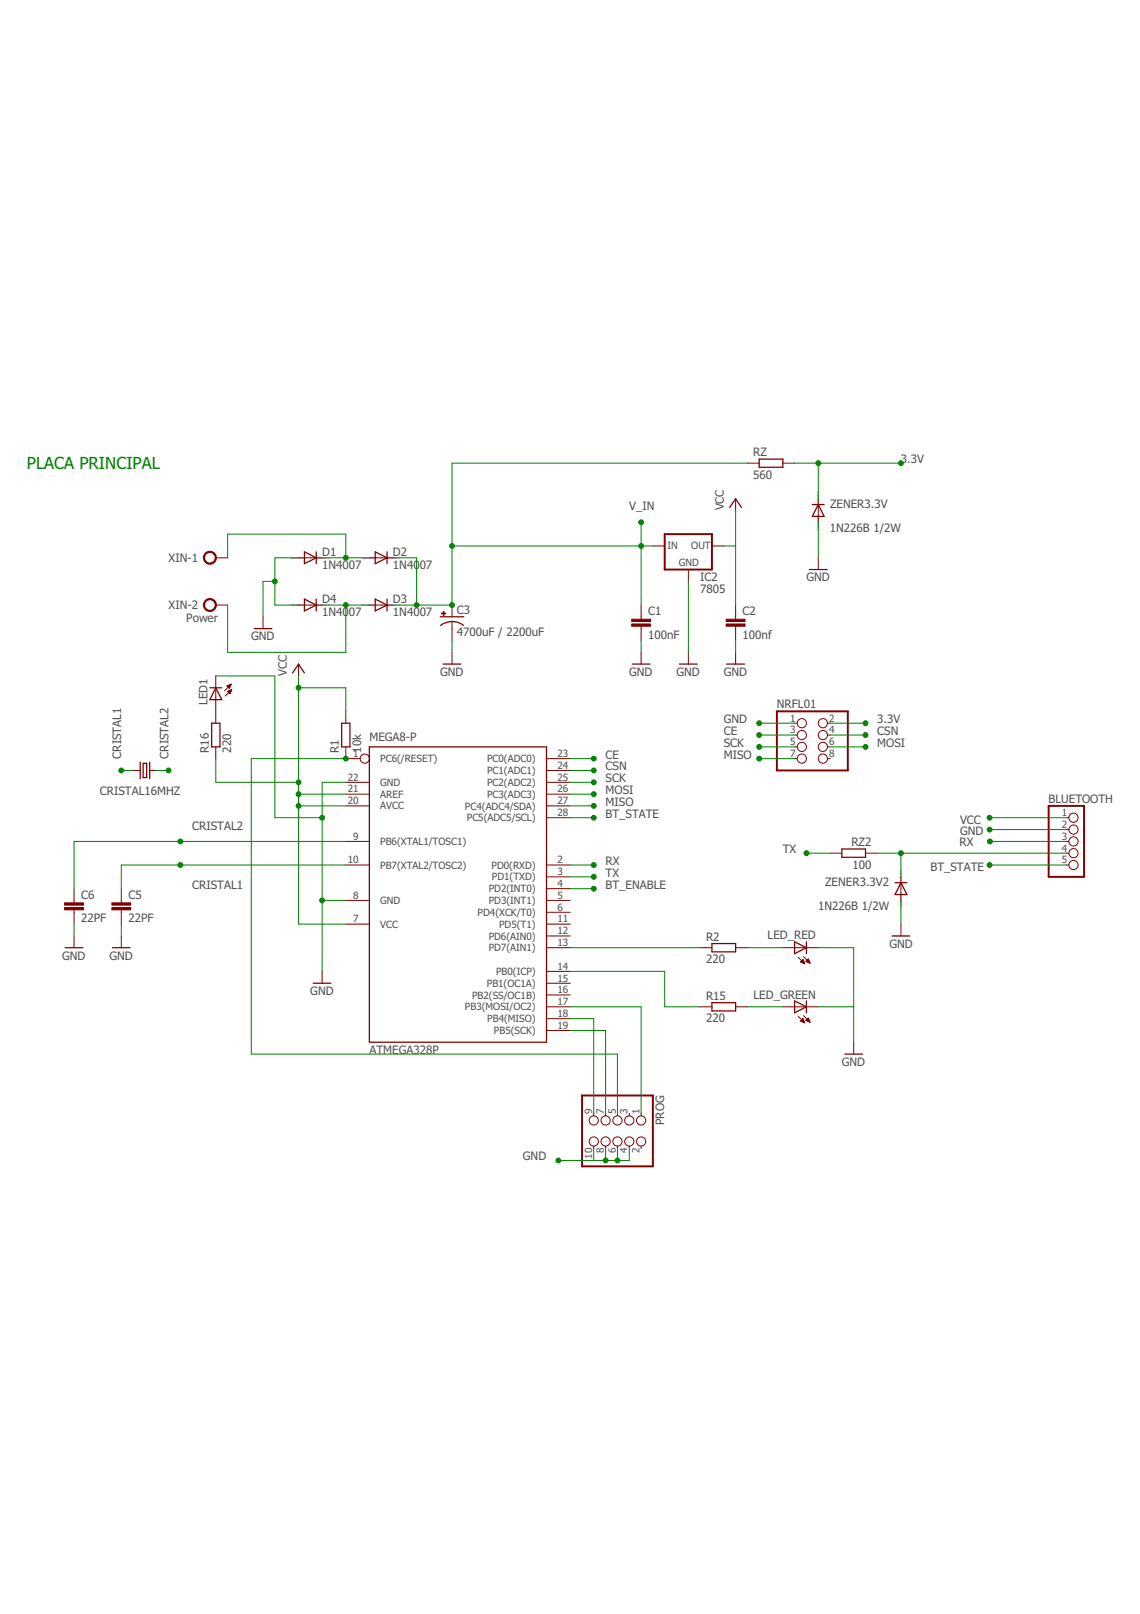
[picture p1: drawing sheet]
<svg xmlns="http://www.w3.org/2000/svg" width="210mm" height="297mm" viewBox="0 0 210 297" stroke-linecap="round" stroke-linejoin="round" font-family="sans-serif">
<defs><g id="words">
<text font-size="3.1" fill="#008000" x="4.9" y="86.3">PLACA PRINCIPAL</text>
<g font-size="2.1" fill="#505050">
<text x="138.7" y="84">RZ</text>
<text x="138.7" y="88.1">560</text>
<text x="165.9" y="85.2">3.3V</text>
<text x="115.9" y="93.9">V_IN</text>
<text x="133.3" y="93.9" transform="rotate(-90 133.3 93.9)">VCC</text>
<text x="152.8" y="93.5">ZENER3.3V</text>
<text x="152.8" y="97.8">1N226B 1/2W</text>
<text x="31.1" y="103.4">XIN-1</text>
<text x="59.3" y="104.6">1N4007</text>
<text x="59.3" y="102.2">D1</text>
<text x="72.4" y="104.6">1N40</text>
<text x="72.4" y="102.2">D2</text>
<text x="77.3" y="104.6">07</text>
<text x="128.9" y="107">IC2</text>
<text x="148.5" y="107">GND</text>
<text x="31.1" y="112.1">XIN-2</text>
<text x="59.3" y="113.3">1N40</text>
<text x="59.3" y="110.9">D4</text>
<text x="64.2" y="113.3">07</text>
<text x="72.4" y="113.3">1N4007</text>
<text x="72.4" y="110.9">D3</text>
<text x="84.1" y="113">C3</text>
<text x="119.3" y="113.2">C1</text>
<text x="128.9" y="109.2">7805</text>
<text x="136.7" y="113.2">C2</text>
<text x="34.3" y="114.5">Power</text>
<text x="46.3" y="117.9">GND</text>
<text x="84.1" y="117.1">4700uF / 2200uF</text>
<text x="119.3" y="117.5">100nF</text>
<text x="136.7" y="117.5">100nf</text>
<text x="52.8" y="124.4" transform="rotate(-90 52.8 124.4)">VCC</text>
<text x="81.1" y="124.4">GND</text>
<text x="115.9" y="124.4">GND</text>
<text x="124.6" y="124.4">GND</text>
<text x="133.3" y="124.4">GND</text>
<text x="38.2" y="129.7" transform="rotate(-90 38.2 129.7)">LED1</text>
<text x="143" y="130.4">NRFL01</text>
<text x="68" y="136.4">MEGA8-P</text>
<text x="133.3" y="133.1">GND</text>
<text x="133.3" y="135.3">CE</text>
<text x="133.3" y="137.4">SCK</text>
<text x="161.5" y="133.1">3.3V</text>
<text x="161.5" y="135.3">CSN</text>
<text x="161.5" y="137.4">MOSI</text>
<text x="22.3" y="139.6" transform="rotate(-90 22.3 139.6)">CRISTAL1</text>
<text x="31" y="139.6" transform="rotate(-90 31 139.6)">CRISTAL2</text>
<text x="38.5" y="138.5" transform="rotate(-90 38.5 138.5)">R16</text>
<text x="42.6" y="138.5" transform="rotate(-90 42.6 138.5)">220</text>
<text x="62.4" y="138.5" transform="rotate(-90 62.4 138.5)">R1</text>
<text x="66.5" y="138.5" transform="rotate(-90 66.5 138.5)">10k</text>
<text x="111.5" y="139.6">CE</text>
<text x="111.5" y="144">SCK</text>
<text x="111.5" y="141.8">CSN</text>
<text x="133.3" y="139.6">MISO</text>
<text x="18.4" y="146.4">CRISTAL16MHZ</text>
<text x="111.5" y="148.3">MISO</text>
<text x="111.5" y="146.1">MOSI</text>
<text x="193.1" y="147.8">BLUETOOTH</text>
<text x="35.4" y="152.7">CRISTAL2</text>
<text x="111.5" y="150.5">BT_STATE</text>
<text x="156.8" y="155.7">RZ2</text>
<text x="176.7" y="155.7">RX</text>
<text x="176.8" y="151.6">VCC</text>
<text x="176.8" y="153.8">GND</text>
<text x="111.5" y="159.2">RX</text>
<text x="111.5" y="161.4">TX</text>
<text x="144.1" y="157">TX</text>
<text x="157" y="159.9">100</text>
<text x="171.3" y="160.3">BT_STATE</text>
<text x="14.9" y="165.4">C6</text>
<text x="23.6" y="165.4">C5</text>
<text x="35.4" y="163.5">CRISTAL1</text>
<text x="111.5" y="163.5">BT_ENABLE</text>
<text x="150.7" y="167.4">1N226B 1/2W</text>
<text x="151.9" y="163.1">ZENER3.3V2</text>
<text x="14.9" y="169.7">22PF</text>
<text x="23.6" y="169.7">22PF</text>
<text x="130" y="173.1">R2</text>
<text x="141.3" y="172.9">LED_RED</text>
<text x="11.5" y="176.6">GND</text>
<text x="20.2" y="176.6">GND</text>
<text x="130" y="177.3">220</text>
<text x="163.8" y="174.4">GND</text>
<text x="57.1" y="183.1">GND</text>
<text x="130" y="184">R15</text>
<text x="138.8" y="183.8">LED_GREEN</text>
<text x="130" y="188.1">220</text>
<text x="68" y="194">ATMEGA328P</text>
<text x="155" y="196.2">GND</text>
<text x="122.3" y="207" transform="rotate(-90 122.3 207)">PROG</text>
<text x="96.3" y="213.6">GND</text>
</g>
<g font-size="1.8" fill="#505050">
<text x="122.9" y="101">IN</text>
<text x="127.3" y="101">OUT</text>
<text x="125" y="104.2">GND</text>
<text x="145.5" y="132.8">1</text>
<text x="145.5" y="135">3</text>
<text x="145.5" y="137.1">5</text>
<text x="152.7" y="132.8">2</text>
<text x="152.7" y="135">4</text>
<text x="152.7" y="137.1">6</text>
<text x="64" y="143.7">22</text>
<text x="65" y="139.3">1</text>
<text x="70" y="140.3">PC6(/RESET)</text>
<text x="89.7" y="142.5">PC1(ADC1)</text>
<text x="89.7" y="140.3">PC0(ADC0)</text>
<text x="102.6" y="143.7">25</text>
<text x="102.6" y="141.5">24</text>
<text x="102.6" y="139.3">23</text>
<text x="145.5" y="139.3">7</text>
<text x="152.7" y="139.3">8</text>
<text x="64" y="145.8">21</text>
<text x="64" y="148">20</text>
<text x="70" y="144.6">GND</text>
<text x="70" y="146.8">AREF</text>
<text x="70" y="149">AVCC</text>
<text x="85.6" y="149">PC4(ADC4/SDA)</text>
<text x="89.7" y="146.8">PC3(ADC3)</text>
<text x="89.7" y="144.6">PC2(ADC2)</text>
<text x="102.6" y="148">27</text>
<text x="102.6" y="145.8">26</text>
<text x="65" y="154.5">9</text>
<text x="70" y="155.5">PB6(XTAL1/TOSC1)</text>
<text x="86" y="151.2">PC5(ADC5/SCL)</text>
<text x="102.6" y="150.2">28</text>
<text x="195.5" y="150.2">1</text>
<text x="195.5" y="152.4">2</text>
<text x="195.5" y="154.5">3</text>
<text x="64" y="158.9">10</text>
<text x="70" y="159.9">PB7(XTAL2/TOSC2)</text>
<text x="90.5" y="159.9">PD0(RXD)</text>
<text x="102.6" y="161.1">3</text>
<text x="102.6" y="158.9">2</text>
<text x="195.5" y="156.7">4</text>
<text x="195.5" y="158.9">5</text>
<text x="65" y="165.4">8</text>
<text x="70" y="166.4">GND</text>
<text x="90" y="166.4">PD3(INT1)</text>
<text x="90" y="164.2">PD2(INT0)</text>
<text x="90.6" y="162">PD1(TXD)</text>
<text x="102.6" y="167.6">6</text>
<text x="102.6" y="165.4">5</text>
<text x="102.6" y="163.2">4</text>
<text x="65" y="169.8">7</text>
<text x="70" y="170.7">VCC</text>
<text x="87.9" y="168.6">PD4(XCK/T0)</text>
<text x="90" y="172.9">PD6(AIN0)</text>
<text x="91.9" y="170.7">PD5(T1)</text>
<text x="102.6" y="171.9">12</text>
<text x="102.6" y="169.8">11</text>
<text x="90" y="175.1">PD7(AIN1)</text>
<text x="91.4" y="179.4">PB0(ICP)</text>
<text x="102.6" y="178.5">14</text>
<text x="102.6" y="174.1">13</text>
<text x="85.6" y="186">PB3(MOSI/OC2)</text>
<text x="86.9" y="183.8">PB2(SS/OC1B)</text>
<text x="89.6" y="181.6">PB1(OC1A)</text>
<text x="102.6" y="185">17</text>
<text x="102.6" y="182.8">16</text>
<text x="102.6" y="180.6">15</text>
<text x="89.7" y="188.1">PB4(MISO)</text>
<text x="91" y="190.3">PB5(SCK)</text>
<text x="102.6" y="189.3">19</text>
<text x="102.6" y="187.2">18</text>
<text x="109" y="205" transform="rotate(-90 109 205)">9</text>
<text x="111.2" y="205" transform="rotate(-90 111.2 205)">7</text>
<text x="113.4" y="205" transform="rotate(-90 113.4 205)">5</text>
<text x="115.6" y="205" transform="rotate(-90 115.6 205)">3</text>
<text x="117.7" y="205" transform="rotate(-90 117.7 205)">1</text>
<text x="109" y="213.2" transform="rotate(-90 109 213.2)">10</text>
<text x="111.2" y="212.2" transform="rotate(-90 111.2 212.2)">8</text>
<text x="113.4" y="212.2" transform="rotate(-90 113.4 212.2)">6</text>
<text x="115.6" y="212.2" transform="rotate(-90 115.6 212.2)">4</text>
<text x="117.7" y="212.2" transform="rotate(-90 117.7 212.2)">2</text>
</g>
<g font-size=".5" fill="#800080">
<text x="150.8" y="95" transform="rotate(-90 150.8 95)">1</text>
<text x="150.8" y="93.1" transform="rotate(-90 150.8 93.1)">SpiceOrder 2</text>
<text x="150.8" y="97.5" transform="rotate(-90 150.8 97.5)">SpiceOrder</text>
<text x="53.6" y="102.8">SpiceOrder</text>
<text x="56.1" y="102.8">1</text>
<text x="57.9" y="102.8">SpiceOrder 2</text>
<text x="66.6" y="102.8">SpiceOrder</text>
<text x="69.1" y="102.8">1</text>
<text x="71" y="102.8">SpiceOrder 2</text>
<text x="53.6" y="111.5">SpiceOrder</text>
<text x="56.1" y="111.5">1</text>
<text x="57.9" y="111.5">SpiceOrder 2</text>
<text x="66.6" y="111.5">SpiceOrder</text>
<text x="69.1" y="111.5">1</text>
<text x="71" y="111.5">SpiceOrder 2</text>
<text x="166.1" y="167.1" transform="rotate(-90 166.1 167.1)">SpiceOrder</text>
<text x="166.1" y="164.6" transform="rotate(-90 166.1 164.6)">1</text>
<text x="166.1" y="162.7" transform="rotate(-90 166.1 162.7)">SpiceOrder 2</text>
</g>
</g></defs>
<g fill="none" stroke="#800000" stroke-width=".23">
<path d="M134.3 93.4l1.1-1.6 1.1 1.6M139.8 84.5h4.3v1.5h-4.3zM149.6 92.9h2.1M150.7 92.9l1 2.1h-2.1zM46.8 115.7h3.3M56 101.6l2.2 1.1-2.2 1zM56 110.3l2.2 1.1-2.2 1zM58.2 101.6v2.1M58.2 110.3v2.1M69.1 101.6l2.2 1.1-2.2 1zM69.1 110.3l2.2 1.1-2.2 1zM71.3 101.6v2.1"/>
<path d="M71.3 110.3v2.1M81.1 113.5h4.3M81.1 115.1a3.5 3.5 0 0 1 4.3 0M149 104.8h3.3M38.7 126.6h2.1M39 133.1h1.5v4.4h-1.5zM39.7 126.6l1.1 2.2h-2.1zM53.9 123.8l1.1-1.6 1 1.6M62.9 133.1h1.5v4.4h-1.5zM68 137.5h32.6v54.3h-32.6zM81.6 122.2h3.3M116.4 122.2h3.3"/>
<path d="M125.1 122.2h3.3M133.8 122.2h3.3M25.8 140.3v3M26.4 140.5h.6v2.6h-.6zM27.6 140.3v3M155 156.3h4.4v1.5h-4.4zM12 174.4h3.3M20.7 174.4h3.3M131.1 173.7h4.3v1.5h-4.3zM146.3 173.3l2.2 1.1-2.2 1.1zM148.5 173.3v2.2M164.3 172.3h3.2"/>
<path d="M164.8 162.5h2.2M165.9 162.5l1.1 2.1h-2.2zM57.7 181h3.2M131.1 184.5h4.3v1.6h-4.3zM146.3 184.2l2.2 1.1-2.2 1.1zM148.5 184.2v2.2M155.6 194h3.2"/>
</g>
<g fill="none" stroke="#800000" stroke-width=".18">
<path d="M135.4 91.8v2.2M137.6 85.2h2.2M144.1 85.2h2.2M150.7 91.8v4.3M39.7 102.7h2.2M39.7 111.4h2.2M48.4 113.5v2.2M55 102.7h4.3M55 111.4h4.3M68 102.7h4.4M68 111.4h4.4M83.2 111.4v2.1"/>
<path d="M83.2 114.4v3.5M118 111.4v2.6M118 115.3v2.6M120.2 100.5h2.2M126.7 104.8v2.2M131.1 100.5h2.2M135.4 111.4v2.6M135.4 115.3v2.6M150.7 102.7v2.1M39.7 124.4v8.7M39.7 137.5v2.1M41.8 126.3h.6"/>
<path d="M41.9 126.4h.5M41.9 127.3h.6M42 126.4h.3M42 126.2h.5M42 127.3h.5M42.1 127.1h.5M42.1 126.6h.2M42.1 127.4h.3M42.2 126.7h.1M42.2 127.6h.2M42.2 126.1h.3M42.3 127.6h.1"/>
<path d="M42.3 127h.3M42.5 126h.1M42.5 127h.2M42.6 125.9l-1.2 1.2M42.6 125.9l-.4 .8M42.6 125.9l-.8 .3 .4 .5M42.7 126.9l-1.2 1.2M42.7 126.9l-.3 .8M42.7 126.9l-.8 .3 .5 .5M55 122.2v2.2M63.7 137.5v2.1h2.6M63.7 130.9v2.2"/>
<path d="M83.2 120.1v2.1M100.6 139.6h4.4M118 120.1v2.1M126.7 120.1v2.1M135.4 120.1v2.1M146.3 139.6h.5M146.3 133.1h.5M146.3 135.3h.5M146.3 137.5h.5M152.4 139.6h.4M152.4 133.1h.4M152.4 135.3h.4"/>
<path d="M152.4 137.5h.4M24.5 141.8h1.3M27.6 141.8h1.3M63.7 159.2h4.3M63.7 154.9h4.3M63.7 144h4.3M63.7 146.2h4.3M63.7 148.3h4.3M100.6 159.2h4.4M100.6 144h4.4M100.6 146.2h4.4M100.6 148.3h4.4"/>
<path d="M100.6 150.5h4.4M100.6 141.8h4.4M152.8 157h2.2M159.4 157h2.1M196.3 159.2h.5M196.3 154.9h.5M196.3 150.5h.5M196.3 157h.5M196.3 152.7h.5M13.6 163.6v2.6M13.6 167.5v2.6M13.6 172.3v2.1"/>
<path d="M22.3 163.6v2.6M22.3 167.5v2.6M22.3 172.3v2.1M59.3 178.8v2.2M63.7 165.7h4.3M63.7 170.1h4.3M100.6 165.7h4.4M100.6 170.1h4.4M100.6 178.8h4.4M100.6 174.4h4.4M100.6 172.3h4.4M100.6 167.9h4.4"/>
<path d="M100.6 163.6h4.4M100.6 161.4h4.4M128.9 174.4h2.2M135.4 174.4h2.2M144.1 174.4h6.6M147 176.2l1.2 1.2M147.4 177h.6M147.5 176.9h.5M147.6 177.1h.5M147.6 176.8h.3M147.7 176.7h.2M147.8 176.6h.1"/>
<path d="M147.8 176.6l.4 .8-.8-.4zM147.8 177.2h.3M147.9 176.1l1.2 1.1M148 177.3h.1M148.4 176.9h.6M148.4 176.9l.4-.4 .3 .7zM148.5 176.8h.4M148.6 177h.4M148.6 176.7h.3M148.7 176.6h.2M148.8 176.5h.1M148.8 177.1h.3"/>
<path d="M149.1 177.2h.1M165.9 161.4v4.3M165.9 170.1v2.2M100.6 189.7h4.4M100.6 187.5h4.4M100.6 185.3h4.4M100.6 183.1h4.4M100.6 181h4.4M128.9 185.3h2.2M135.4 185.3h2.2M144.1 185.3h6.6M147 187l1.2 1.2"/>
<path d="M147.4 187.9h.6M147.5 187.8h.5M147.6 188h.4M147.6 187.7h.3M147.7 187.6h.2M147.8 188.1h.3M147.8 187.5h.1M147.8 187.5l-.4 .4 .8 .3M147.8 187.5l.4 .7M147.9 186.9l1.2 1.2M148 188.2h.1M148.4 187.8l.4-.4 .3 .7z"/>
<path d="M148.4 187.8h.6M148.5 187.7h.4M148.6 187.9h.4M148.6 187.6h.3M148.7 187.5h.2M148.8 188h.3M148.8 187.4h.1M149 188.1h.1M157.2 191.8v2.2M109.3 204.9v.5M109.3 210.9v.5M111.5 204.9v.5"/>
<path d="M111.5 210.9v.5M113.7 204.9v.5M113.7 210.9v.5M115.9 204.9v.5M115.9 210.9v.5M118 204.9v.5M118 210.9v.5"/>
<circle cx="67.2" cy="139.6" r=".85"/>
<circle cx="147.6" cy="139.6" r=".85"/>
<circle cx="147.6" cy="137.5" r=".85"/>
<circle cx="147.6" cy="133.1" r=".85"/>
<circle cx="147.6" cy="135.3" r=".85"/>
<circle cx="151.5" cy="139.6" r=".85"/>
<circle cx="151.5" cy="135.3" r=".85"/>
<circle cx="151.5" cy="133.1" r=".85"/>
<circle cx="151.5" cy="137.5" r=".85"/>
<circle cx="197.7" cy="150.5" r=".85"/>
<circle cx="197.7" cy="154.9" r=".85"/>
<circle cx="197.7" cy="152.7" r=".85"/>
<circle cx="197.7" cy="157" r=".85"/>
<circle cx="197.7" cy="159.2" r=".85"/>
<circle cx="109.3" cy="210.1" r=".85"/>
<circle cx="109.3" cy="206.2" r=".85"/>
<circle cx="111.5" cy="206.2" r=".85"/>
<circle cx="111.5" cy="210.1" r=".85"/>
<circle cx="113.7" cy="210.1" r=".85"/>
<circle cx="113.7" cy="206.2" r=".85"/>
<circle cx="115.9" cy="206.2" r=".85"/>
<circle cx="115.9" cy="210.1" r=".85"/>
<circle cx="118" cy="206.2" r=".85"/>
<circle cx="118" cy="210.1" r=".85"/>
</g>
<path d="M122.4 98.3h8.7v6.5h-8.7zM143 130.9h13.1v10.9h-13.1zM193.1 148.3h6.5v13.1h-6.5zM107.2 201.6h13v13.1h-13z" fill="none" stroke="#800000" stroke-width=".36"/>
<g fill="#800000" stroke="#800000" stroke-width=".18">
<path d="M116.3 114.8h3.5v.5h-3.5z"/>
<path d="M116.3 114h3.5v.4h-3.5z"/>
<path d="M133.7 114.8h3.5v.5h-3.5z"/>
<path d="M133.7 114h3.5v.4h-3.5z"/>
<path d="M81.3 112.8h.8v.2h-.8z"/>
<path d="M81.6 112.5h.1v.8h-.1z"/>
<path d="M20.6 167h3.5v.4h-3.5z"/>
<path d="M20.6 166.2h3.5v.4h-3.5z"/>
<path d="M11.9 167h3.5v.4h-3.5z"/>
<path d="M11.9 166.2h3.5v.4h-3.5z"/>
</g>
<g fill="#800000" stroke="#800000" stroke-width=".18">
<path d="M37.8 101.8a1.2 1.2 0 0 1 1.9 .3 1.2 1.2 0 0 1-.7 1.7 1.2 1.2 0 0 1-1.6-1.1h.3a.98 .98 0 0 1 1.4-.9 .98 .98 0 0 1 .2 1.7 .98 .98 0 0 1-1.6-.6v-.2h-.3l.1-.4z" fill-rule="evenodd"/>
<path d="M37.8 110.5a1.2 1.2 0 0 1 1.9 .3 1.2 1.2 0 0 1-.7 1.7 1.2 1.2 0 0 1-1.6-1.1h.3a.98 .98 0 0 1 1.4-.9 .98 .98 0 0 1 .2 1.7 .98 .98 0 0 1-1.6-.6v-.2h-.3l.1-.4z" fill-rule="evenodd"/>
</g>
<g fill="none" stroke="#008000" stroke-width=".18">
<path d="M118 96.1v15.3M135.4 94v17.4M137.6 85.2h-54.4v26.2h-10.8M146.3 85.2h19.6M150.7 85.2v6.6M150.7 96.1v6.6M41.9 102.7v-4.4h21.8v4.4M41.9 111.4v8.7h21.8v-8.7M50.6 107h-2.2v6.5M55 102.7h-4.4v8.7h4.4M59.3 111.4h8.7M59.3 102.7h8.7"/>
<path d="M72.4 102.7h4.3v8.7M83.2 100.5h37M83.2 117.9v2.2M118 117.9v2.2M126.7 107v13.1M133.3 100.5h2.1M135.4 117.9v2.2M39.7 139.6v4.4h15.3M39.7 124.4h10.9v26.1h8.7M55 124.4v45.7h8.7M55 126.6h8.7v4.3M63.7 139.6h-17.4v54.4h67.4v10.9"/>
<path d="M105 139.6h4.3M139.8 139.6h6.5M139.8 133.1h6.5M139.8 135.3h6.5M139.8 137.5h6.5M152.8 133.1h6.6M152.8 135.3h6.6M152.8 137.5h6.6M22.3 141.8h2.2M28.9 141.8h2.1M55 148.3h8.7M55 146.2h8.7"/>
<path d="M63.7 144h-4.4v34.8M63.7 154.9h-50.1v8.7M63.7 159.2h-41.4v4.4M105 148.3h4.3M105 146.2h4.3M105 144h4.3M105 150.5h4.3M105 141.8h4.3M105 159.2h4.3M148.5 157h4.3M161.5 157h34.8M165.9 157v4.4"/>
<path d="M182.2 150.5h14.1M182.2 152.7h14.1M182.2 159.2h14.1M182.3 154.9h14M13.6 170.1v2.2M22.3 170.1v2.2M59.3 165.7h4.4M105 178.8h17.4v6.5h6.5M105 174.4h23.9M105 163.6h4.3M105 161.4h4.3M137.6 174.4h6.5"/>
<path d="M150.7 174.4h6.5v17.4M165.9 165.7v4.4M105 185.3h13v19.6M105 189.7h6.5v15.2M105 187.5h4.3v17.4M137.6 185.3h6.5M150.7 185.3h6.5M109.3 211.4v2.2M111.5 211.4v2.2M113.7 211.4v2.2M115.9 211.4v2.2h-13.1"/>
</g>
<g fill="#008000" stroke="#008000" stroke-width=".18">
<circle cx="63.7" cy="139.6" r=".44"/>
<circle cx="55" cy="126.6" r=".44"/>
<circle cx="55" cy="148.3" r=".44"/>
<circle cx="55" cy="146.2" r=".44"/>
<circle cx="55" cy="144" r=".44"/>
<circle cx="182.2" cy="150.5" r=".44"/>
<circle cx="59.3" cy="165.7" r=".44"/>
<circle cx="59.3" cy="150.5" r=".44"/>
<circle cx="50.6" cy="107" r=".44"/>
<circle cx="139.8" cy="133.1" r=".44"/>
<circle cx="113.7" cy="213.6" r=".44"/>
<circle cx="111.5" cy="213.6" r=".44"/>
<circle cx="102.8" cy="213.6" r=".44"/>
<circle cx="182.2" cy="152.7" r=".44"/>
<circle cx="63.7" cy="102.7" r=".44"/>
<circle cx="63.7" cy="111.4" r=".44"/>
<circle cx="118" cy="100.5" r=".44"/>
<circle cx="118" cy="96.1" r=".44"/>
<circle cx="76.7" cy="111.4" r=".44"/>
<circle cx="83.2" cy="111.4" r=".44"/>
<circle cx="83.2" cy="100.5" r=".44"/>
<circle cx="31" cy="141.8" r=".44"/>
<circle cx="33.2" cy="154.9" r=".44"/>
<circle cx="22.3" cy="141.8" r=".44"/>
<circle cx="33.2" cy="159.2" r=".44"/>
<circle cx="150.7" cy="85.2" r=".44"/>
<circle cx="165.9" cy="85.2" r=".44"/>
<circle cx="159.4" cy="133.1" r=".44"/>
<circle cx="109.3" cy="139.6" r=".44"/>
<circle cx="139.8" cy="135.3" r=".44"/>
<circle cx="139.8" cy="137.5" r=".44"/>
<circle cx="109.3" cy="144" r=".44"/>
<circle cx="159.4" cy="135.3" r=".44"/>
<circle cx="109.3" cy="141.8" r=".44"/>
<circle cx="182.2" cy="159.2" r=".44"/>
<circle cx="109.3" cy="150.5" r=".44"/>
<circle cx="109.3" cy="163.6" r=".44"/>
<circle cx="165.9" cy="157" r=".44"/>
<circle cx="139.8" cy="139.6" r=".44"/>
<circle cx="109.3" cy="148.3" r=".44"/>
<circle cx="159.4" cy="137.5" r=".44"/>
<circle cx="109.3" cy="146.2" r=".44"/>
<circle cx="109.3" cy="159.2" r=".44"/>
<circle cx="182.3" cy="154.9" r=".44"/>
<circle cx="109.3" cy="161.4" r=".44"/>
<circle cx="148.5" cy="157" r=".44"/>
</g>
<use href="#words"/>
</svg>
